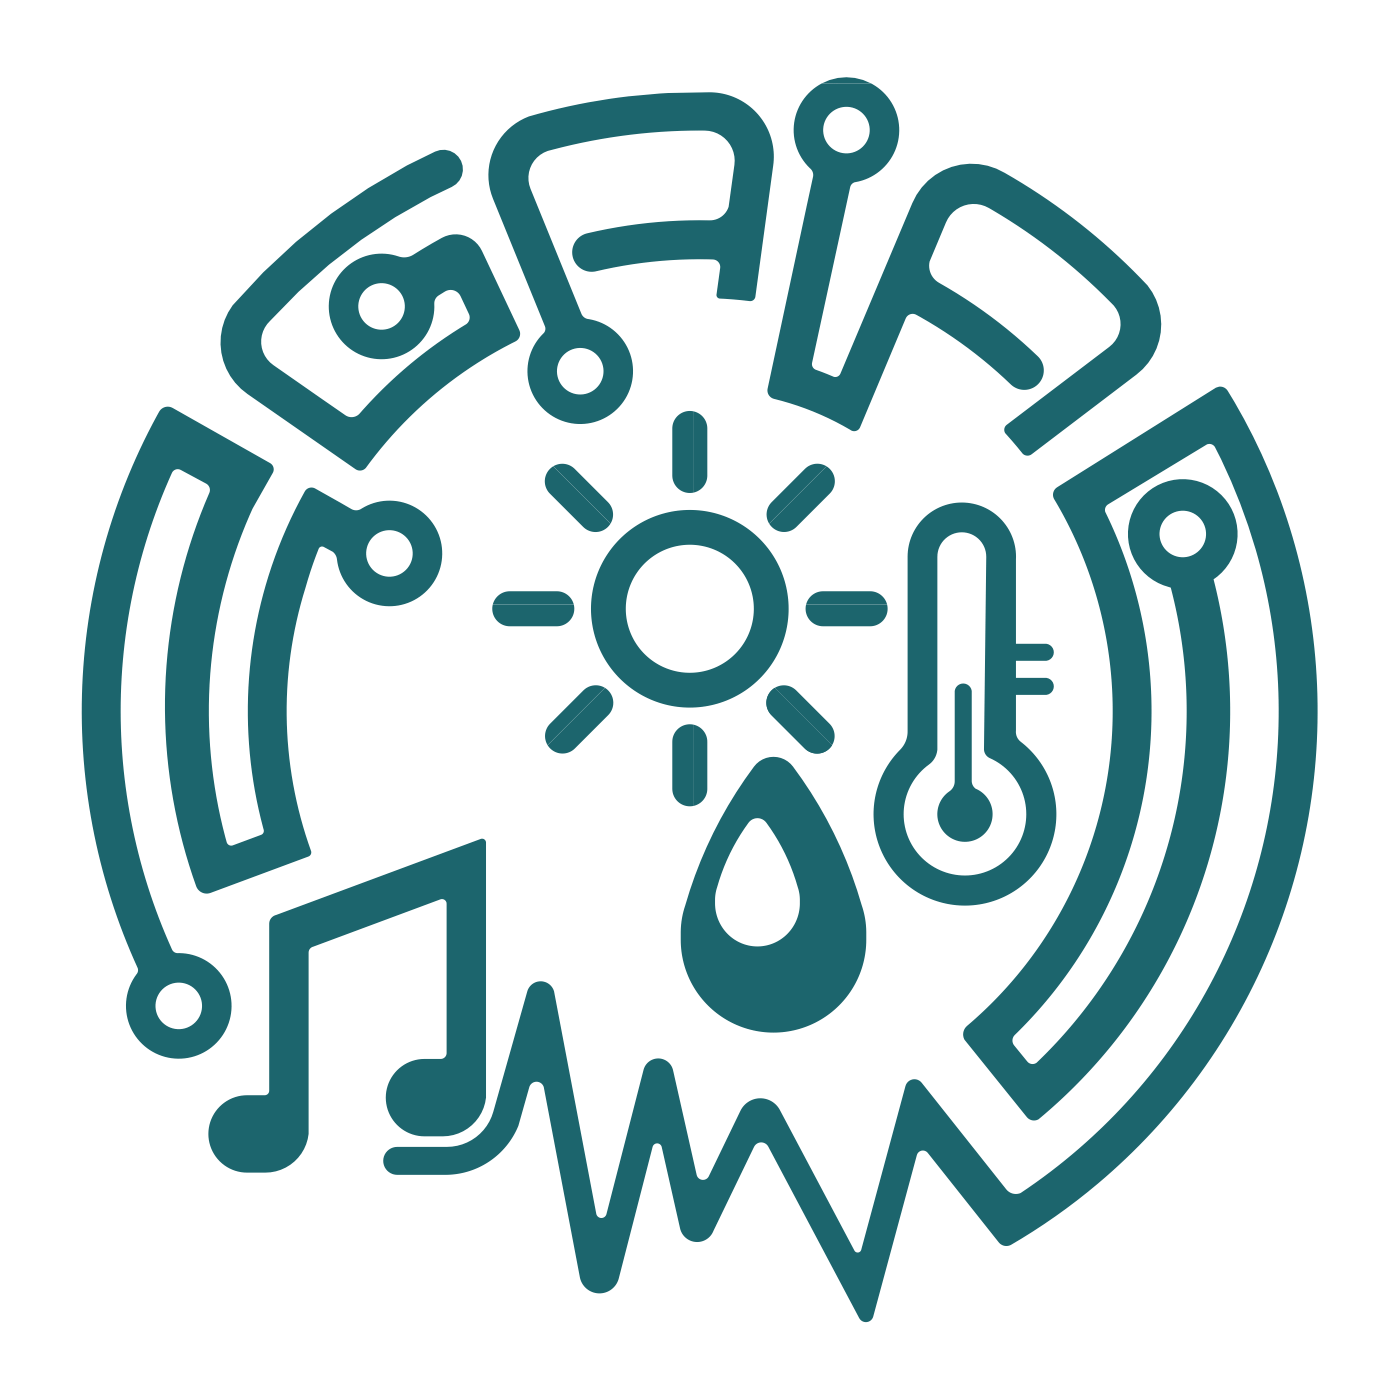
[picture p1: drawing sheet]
<svg xmlns="http://www.w3.org/2000/svg" width="300mm" height="300mm" viewBox="0 0 300 300" stroke-linecap="round" stroke-linejoin="round" font-family="sans-serif">
<g fill="#1c656d">
<path d="M56.4 58.4a129.5 129.5 0 0 1 36.8-25.9 4.2 4.2 0 0 1 5.6 2 4.2 4.2 0 0 1-2 5.6 123 123 0 0 0-39.5 29.3 6.1 6.1 0 0 0 1.3 8.8l15.4 10.8a2.33 2.33 0 0 0 3.1-.4l4.9-5.3 5.3-4.8 6.4-4.9 5.7-3.8a1.86 1.86 0 0 0 1.1-2.5l-1.8-3.8a2.35 2.35 0 0 0-3.3-1l-1.5 .9-.6 .7a4.4 4.4 0 0 0-.3 2.4 11.3 11.3 0 0 1-13.3 10.3 11.3 11.3 0 0 1-8.8-14.3 11.3 11.3 0 0 1 15-7.4h1.1l1-.2 4.6-2.7a8.8 8.8 0 0 1 5.3-2 6.2 6.2 0 0 1 5.4 3.6l8 16.9a1.84 1.84 0 0 1-.9 2.5l-.8 .4a89.8 89.8 0 0 0-31.5 26.9 1.68 1.68 0 0 1-1.9 0l-23.2-16.1a13.5 13.5 0 0 1-3.1-19zM76.8 65.7a5 5 0 0 0 10 0 5 5 0 0 0-10 0z" fill-rule="evenodd"/>
<path d="M108.8 27.8a13.3 13.3 0 0 1 6.6-3.4 131.6 131.6 0 0 1 19.2-3.7 127.7 127.7 0 0 1 18.6-.9 13.8 13.8 0 0 1 12.5 15.6l-3.8 28.2-.4 .6-.7 .3-6.5-.5-.5-.2-.3-.7 .8-5.7a1.63 1.63 0 0 0-1.5-1.8 100.9 100.9 0 0 0-25.8 2.6 4.2 4.2 0 0 1-4.3-3.6 4.2 4.2 0 0 1 3.1-4.6 112.4 112.4 0 0 1 27.1-2.9 4.2 4.2 0 0 0 3.2-2.8l1.3-9a6.5 6.5 0 0 0-7.2-7.3 123.7 123.7 0 0 0-32.8 4.3 6.1 6.1 0 0 0-3.7 8.2l10.9 26.7 .8 1a12.7 12.7 0 0 1 8 4.5 11.3 11.3 0 0 1-2.1 15.7 11.3 11.3 0 0 1-15.7-1.6 11.3 11.3 0 0 1 1.1-15.8l.2-.6-.1-.5-11.1-27.3a13.5 13.5 0 0 1 3.1-14.8zM119.3 79.5a5 5 0 0 0 10 0 5 5 0 0 0-10 0z" fill-rule="evenodd"/>
<path d="M173.2 20l1.1-.9 1.8-1.2h10.5a11.4 11.4 0 0 1 5.9 12 11.4 11.4 0 0 1-9.7 9.3l-.3 .3-.3 .6-8.2 37.8 .2 .8 .4 .4 3.7 1.5a1.21 1.21 0 0 0 1.8-.5l15.4-36.6a13.8 13.8 0 0 1 19.8-6.5 131.6 131.6 0 0 1 30.6 24.2 13.5 13.5 0 0 1-2.4 19.1l-22.7 17.2-.9 .1-.7-.4-3.6-4.2a1.32 1.32 0 0 1 .1-2l22-16.7a6.1 6.1 0 0 0 .3-9.5 119.9 119.9 0 0 0-26.9-20.6 6.5 6.5 0 0 0-8.4 3.5l-3.5 8.3a4.2 4.2 0 0 0 2 4.6 98.3 98.3 0 0 1 21.8 16.5 4.2 4.2 0 0 1-.8 5.4 4.2 4.2 0 0 1-5.5 0 92.8 92.8 0 0 0-20.8-15.2 1.61 1.61 0 0 0-1.8 .9l-9.8 23.4a1.37 1.37 0 0 1-2.1 .5 65.1 65.1 0 0 0-16.8-6.8 1.87 1.87 0 0 1-.9-2l9.7-45.4-.1-1.2a12.6 12.6 0 0 1-4-8.3 11.3 11.3 0 0 1 3.1-8.4zM176.4 27.9a5 5 0 0 0 10 0 5 5 0 0 0-10 0z" fill-rule="evenodd"/>
<path d="M113.8 211.1a2.98 2.98 0 0 1 4.9 1.4l9.1 47.7a1.12 1.12 0 0 0 1.1 .8 1.12 1.12 0 0 0 1.1-.8l8-31.2a3.3 3.3 0 0 1 3.2-2.2 3.3 3.3 0 0 1 3 2.5l5.1 22.6a1.39 1.39 0 0 0 1.3 .9 1.39 1.39 0 0 0 1.3-.7l6.9-14.4a4.7 4.7 0 0 1 8.2 0l16.2 30.4a.79 .79 0 0 0 1.3-.3l9.7-35.4a1.98 1.98 0 0 1 3.3-.4l18.3 23.1a2.63 2.63 0 0 0 2.9 .6 124.1 124.1 0 0 0 50.3-138 112.6 112.6 0 0 0-8.9-22.2l-.6-.3h-.8l-21.2 12.9a1.41 1.41 0 0 0-.7 1.6 97 97 0 0 1-19.6 112.4 1.68 1.68 0 0 0 .1 1.9l3 3.6a1.45 1.45 0 0 0 1.9 .1 104.4 104.4 0 0 0 28.7-101.8 11.8 11.8 0 0 1-8-16.8 11.8 11.8 0 0 1 18.3-3.5 11.8 11.8 0 0 1-1.2 18.5 113.6 113.6 0 0 1-37.6 115.8 1.98 1.98 0 0 1-2.4-.5l-13.4-16.7a2.68 2.68 0 0 1 1.4-3.5 88.7 88.7 0 0 0 17.7-112.7 1.91 1.91 0 0 1 .8-2.1l34.1-21.3 .6-.2a1.9 1.9 0 0 1 1.9 .8 132.2 132.2 0 0 1-46.8 183.2 2.09 2.09 0 0 1-2.3-.7l-15.4-19.3a1.34 1.34 0 0 0-2.1 .6l-9.5 34.9a1.63 1.63 0 0 1-2.9 .1l-19.6-37.1a1.71 1.71 0 0 0-2.9 .4l-8.8 18.2a3.7 3.7 0 0 1-3.8 2.1 3.7 3.7 0 0 1-3.3-2.9l-3.9-17.5a1.01 1.01 0 0 0-1-.7 1.01 1.01 0 0 0-1 .8l-7.3 28.4a4.3 4.3 0 0 1-4.3 2.9 4.3 4.3 0 0 1-3.9-3.4l-7.8-40.9a1.62 1.62 0 0 0-1.6-1 1.62 1.62 0 0 0-1.5 1.2l-2.5 8.6a16.9 16.9 0 0 1-15.5 10.2l-10.8-.1a2.99 2.99 0 0 1-2.5-3.2 2.99 2.99 0 0 1 3-2.7l11.8-.1a10.3 10.3 0 0 0 8.8-7.4l7.3-25.8zM248.5 114.4a5 5 0 0 0 9.9 0 5 5 0 0 0-9.9 0z" fill-rule="evenodd"/>
<path d="M148.7 88.2a3.7 3.7 0 0 1 2.9 3.6v10.1a3.7 3.7 0 0 1-2.9 3.6z" fill-rule="evenodd"/>
<path d="M145.2 89.2a3.8 3.8 0 0 1 3.5-1v17.3a3.8 3.8 0 0 1-4.6-3.6v-10.1a3.7 3.7 0 0 1 1.1-2.6z" fill-rule="evenodd"/>
<path d="M118.5 99.9a3.7 3.7 0 0 1 4.6 .6l7.2 7.1a3.8 3.8 0 0 1 .5 4.6z" fill-rule="evenodd"/>
<path d="M117.8 100.5l.7-.6 12.3 12.3a3.8 3.8 0 0 1-5.8 .7l-7.2-7.1a3.8 3.8 0 0 1 0-5.3z" fill-rule="evenodd"/>
<path d="M172.5 100.5a3.8 3.8 0 0 1 4.6-.6l-12.3 12.3a3.8 3.8 0 0 1 .6-4.6z" fill-rule="evenodd"/>
<path d="M177.1 99.9a3.8 3.8 0 0 1 .7 5.9l-7.1 7.1a3.8 3.8 0 0 1-5.9-.7z" fill-rule="evenodd"/>
<path d="M126.6 130.5a21.2 21.2 0 0 1 42.4 0 21.2 21.2 0 0 1-42.4 0zM134.1 130.5a13.7 13.7 0 0 0 27.4 0 13.7 13.7 0 0 0-27.4 0z" fill-rule="evenodd"/>
<path d="M173.7 127.8a3.7 3.7 0 0 1 2.7-1.1h10.1a3.7 3.7 0 0 1 3.6 2.9h-17.4l.5-1.1z" fill-rule="evenodd"/>
<path d="M172.7 129.6h17.4a3.8 3.8 0 0 1-3.6 4.6h-10.1a3.8 3.8 0 0 1-3.7-4.6z" fill-rule="evenodd"/>
<path d="M197.9 111.1a11.6 11.6 0 0 1 12.9-2.4 11.6 11.6 0 0 1 6.9 11.2v18.1h6.5a1.84 1.84 0 0 1 1.6 1.8 1.84 1.84 0 0 1-1.6 1.8h-6.5v3.7h6.5a1.84 1.84 0 0 1 1.6 1.8 1.84 1.84 0 0 1-1.6 1.8h-6.5v7.9l.1 .9a3.9 3.9 0 0 0 1.9 2 19.6 19.6 0 0 1 1.3 28.2 19.6 19.6 0 0 1-28.2 .4 19.6 19.6 0 0 1 .6-28.2 5.5 5.5 0 0 0 1.1-3.3v-37.5a11.6 11.6 0 0 1 3.4-8.2zM202.6 115.4a5.2 5.2 0 0 0-1.7 3.9v41.3a4.7 4.7 0 0 1-2.4 3.7 13.2 13.2 0 0 0-.4 20 13.2 13.2 0 0 0 19.9-2.9 13.2 13.2 0 0 0-6.2-19.1l-.7-.8-.2-.9 .4-41.3a5.2 5.2 0 0 0-3.1-4.8 5.2 5.2 0 0 0-5.6 .9z" fill-rule="evenodd"/>
<path d="M162.1 163.7a5.2 5.2 0 0 1 7.8 .6 90.7 90.7 0 0 1 15.5 32.5 22 22 0 0 1-2.2 14.2 19.9 19.9 0 0 1-22.4 9.6 19.9 19.9 0 0 1-14.9-19.2 19.7 19.7 0 0 1 1-7.4 90.4 90.4 0 0 1 15.2-30.3zM160.6 176a38.1 38.1 0 0 0-7.4 16.4 10.1 10.1 0 0 0 1 5.4 9.1 9.1 0 0 0 10.3 4.7 9.1 9.1 0 0 0 6.9-8.9v-1.2a37.3 37.3 0 0 0-7.7-16.6 2.35 2.35 0 0 0-3.1 .2z" fill-rule="evenodd"/>
<path d="M148.7 155.3a3.7 3.7 0 0 1 2.9 3.7v10a3.7 3.7 0 0 1-2.9 3.7z" fill-rule="evenodd"/>
<path d="M145.2 156.3a3.8 3.8 0 0 1 3.5-1v17.4a3.8 3.8 0 0 1-4.6-3.7v-10a3.7 3.7 0 0 1 1.1-2.7z" fill-rule="evenodd"/>
<path d="M129.6 147.4a3.8 3.8 0 0 1 .7 5.9l-7.1 7.1a3.8 3.8 0 0 1-5.9-.7z" fill-rule="evenodd"/>
<path d="M117.9 155.1l7.1-7.2a3.8 3.8 0 0 1 4.6-.5l-12.3 12.3a3.7 3.7 0 0 1 .6-4.6z" fill-rule="evenodd"/>
<path d="M165.3 148l.7-.6 12.3 12.3a3.8 3.8 0 0 1-5.9 .7l-7.1-7.1a3.8 3.8 0 0 1 0-5.3z" fill-rule="evenodd"/>
<path d="M165.3 148l.7-.6 12.3 12.3a3.8 3.8 0 0 1-5.9 .7l-7.1-7.1a3.8 3.8 0 0 1 0-5.3z" fill-rule="evenodd"/>
<path d="M166 147.4a3.7 3.7 0 0 1 4.6 .6l7.1 7.1a3.7 3.7 0 0 1 .6 4.6z" fill-rule="evenodd"/>
<path d="M105.6 129.6h17.4a3.8 3.8 0 0 1-3.7 4.6h-10.1a3.8 3.8 0 0 1-3.6-4.6z" fill-rule="evenodd"/>
<path d="M106.6 127.8a3.7 3.7 0 0 1 2.6-1.1h10.1a3.7 3.7 0 0 1 3.7 2.9h-17.4l.4-1.1z" fill-rule="evenodd"/>
<path d="M34.4 87.8a2.13 2.13 0 0 1 2.6-.4l21 11.9a1.54 1.54 0 0 1 .5 2 66.3 66.3 0 0 0-6.7 13.2 104.2 104.2 0 0 0-3 66.3l.6 .4 .5-.1 6-2.2 .4-.3 .2-.4a97.3 97.3 0 0 1 9.1-73.2 1.63 1.63 0 0 1 1.9-.3l7.8 4.4 1.1 .3a5.1 5.1 0 0 0 2.4-1.1 11.3 11.3 0 0 1 15.4 6.9 11.3 11.3 0 0 1-8.7 14.6 11.3 11.3 0 0 1-13.4-10.4l-.8-1.2-1.9-1-.6-.1-.4 .3a91.7 91.7 0 0 0-5.9 48.8 101.3 101.3 0 0 0 4.2 16.5l-.1 .5-.5 .3-21 7.8a2.39 2.39 0 0 1-3.1-1.4 115.4 115.4 0 0 1 3-84.8 1.57 1.57 0 0 0-.8-1.5l-5.6-3a1.36 1.36 0 0 0-1.8 .7 123.5 123.5 0 0 0 .4 102.6l.4 .3a11.4 11.4 0 0 1 11.7 13.8 11.4 11.4 0 0 1-16.6 7.4 11.4 11.4 0 0 1-3.2-17.1l.1-.5a132.5 132.5 0 0 1 4.8-120zM33.3 215.6a5 5 0 0 0 10 0 5 5 0 0 0-10 0zM78.5 118.6a5 5 0 0 0 9.9 0 5 5 0 0 0-9.9 0z" fill-rule="evenodd"/>
<path d="M58.3 196.6l.7-.5 44-16.3a.84 .84 0 0 1 1.1 .8v54.6a9.3 9.3 0 0 1-9.2 8.3h-3.9a8.3 8.3 0 0 1-8.3-8.3 8.3 8.3 0 0 1 8.3-8.3h3.4a1.27 1.27 0 0 0 1.3-1.3v-32a.99 .99 0 0 0-1.3-.9l-27.4 10.2-.7 .5-.2 .7v38.9a9.3 9.3 0 0 1-9.2 8.3h-4a8.3 8.3 0 0 1-8.2-8.3 8.3 8.3 0 0 1 8.2-8.3h3.9l.6-.3 .3-.5v-35.9l.2-.9z" fill-rule="evenodd"/>
<path d="M205.2 146.9a1.84 1.84 0 0 1 3 1.2v19.2l.2 .8 .4 .7a5.9 5.9 0 0 1 3.3 8.3 5.9 5.9 0 0 1-8.6 2.2 5.9 5.9 0 0 1-1-8.9l1.6-1.4 .5-1.4v-19.5z" fill-rule="evenodd"/>
<path d="M176.1 17.9a11.2 11.2 0 0 1 10.5 0z" fill-rule="evenodd"/>
</g>
</svg>
